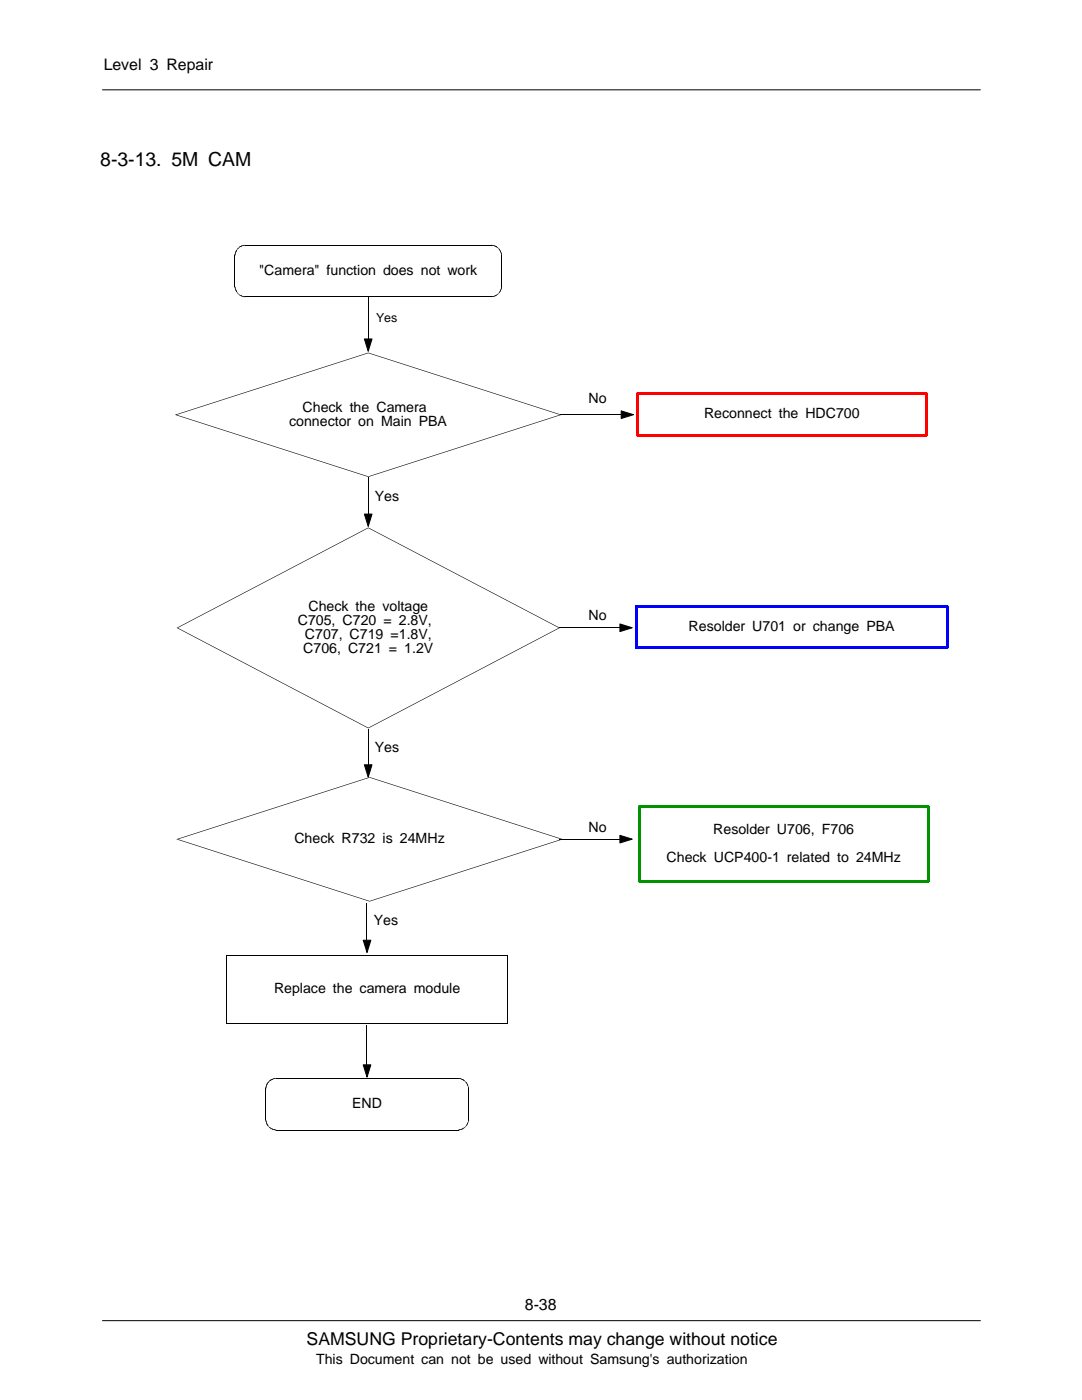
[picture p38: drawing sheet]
<svg xmlns="http://www.w3.org/2000/svg" width="216mm" height="279mm" viewBox="0 0 216 279" stroke-linecap="round" stroke-linejoin="round" font-family="sans-serif">
<defs><g id="words">
<text font-size="3.9" x="20" y="33.1">8-3-13. 5M CAM</text>
<text font-size="3.5" x="61.2" y="268.5">SAMSUNG Proprietary-Contents may change without notice</text>
<g font-size="3.2">
<text x="20.7" y="14">Level 3 Repair</text>
<text x="104.7" y="261.5">8-38</text>
</g>
<g font-size="2.8">
<text x="51.7" y="54.9">&quot;Camera&quot; function does not work</text>
<text x="60.4" y="82.1">Check the Camera</text>
<text x="117.4" y="80.4">No</text>
<text x="140.5" y="83.5">Reconnect the HDC700</text>
<text x="57.7" y="85">connector on Main PBA</text>
<text x="74.8" y="100.1">Yes</text>
<text x="59.4" y="124.7">C705, C720 = 2.8V,</text>
<text x="61.6" y="121.9">Check the voltage</text>
<text x="117.4" y="123.7">No</text>
<text x="137.4" y="125.9">Resolder U701 or change PBA</text>
<text x="60.5" y="130.3">C706, C721 = 1.2V</text>
<text x="60.8" y="127.5">C707, C719 =1.8V,</text>
<text x="74.8" y="150.1">Yes</text>
<text x="117.4" y="166.1">No</text>
<text x="142.3" y="166.3">Resolder U706, F706</text>
<text x="58.7" y="168.3">Check R732 is 24MHz</text>
<text x="133" y="172">Check UCP400-1 related to 24MHz</text>
<text x="74.6" y="184.6">Yes</text>
<text x="54.7" y="198.3">Replace the camera module</text>
<text x="70.3" y="221.1">END</text>
<text x="63.1" y="272.1">This Document can not be used without Samsung's authorization</text>
</g>
<text font-size="2.5" x="75.1" y="64.3">Yes</text>
</g></defs>
<path d="M20.4 263.6h175.2" fill="none" stroke="#000" stroke-width=".2"/>
<path d="M20.8 265.5h174.8v9h-174.8z" fill="#fff"/>
<path d="M20.4 17.9h175.2M73.5 59.2v8.4M72.7 67.6h1.5l-.7 2.5z" fill="none" stroke="#000" stroke-width=".2"/>
<g fill="#000">
<path d="M72.7 67.6h1.5l-.7 2.5zM73.5 70.4v.1zM35.1 82.7l38.4-12.3v.1l-38.4 12.3zM35.1 82.7l38.4 12.4v.1l-38.4-12.4zM73.5 95.1l38.3-12.4 .1 .1-38.4 12.4zM73.5 95.1v.1zM73.5 70.4l38.4 12.3-.1 .1-38.3-12.3z"/>
<path d="M34.9 82.8h.4z" fill-rule="evenodd"/>
<path d="M111.7 82.8h.4z" fill-rule="evenodd"/>
</g>
<g fill="#f00">
<path d="M184.7 78.5h.4v-.2h-.2v.4h-.2z" fill-rule="evenodd"/>
<path d="M184.7 86.7h.2v.4h.2v-.2h-.4z" fill-rule="evenodd"/>
<path d="M127.2 86.7h.2v.2h-.4v.2h.2z" fill-rule="evenodd"/>
<path d="M127 78.3v.2h.4v.2h-.2v-.4z" fill-rule="evenodd"/>
</g>
<path d="M127.2 78.5h57.7M127.2 78.5v8.4h57.7v-8.4" fill="none" stroke="#f00" stroke-width=".4"/>
<path d="M73.5 95.2v7.4M111.8 82.8h12.2M124 82l2.4 .8-2.4 .7zM72.7 102.6h1.5l-.7 2.5z" fill="none" stroke="#000" stroke-width=".2"/>
<g fill="#000">
<path d="M124 82l2.4 .8-2.4 .7zM72.7 102.6h1.5l-.7 2.5zM35.4 125.2l38.1-19.9v.1l-38.1 19.9zM35.4 125.3l38.1 19.9v.2l-38.1-20zM73.5 105.3l38.1 19.9v.1l-38.1-19.9zM73.5 145.2l38.1-19.9v.1l-38.1 20z"/>
<path d="M73.5 105.3v.1z" fill-rule="evenodd"/>
<path d="M35.2 125.3h.3z" fill-rule="evenodd"/>
<path d="M111.5 125.3h.2z" fill-rule="evenodd"/>
<path d="M73.5 145.2v.2z" fill-rule="evenodd"/>
</g>
<g fill="#00f">
<path d="M188.8 120.9h.4v-.1h-.2v.4h-.2z" fill-rule="evenodd"/>
<path d="M188.8 129.1h.2v.4h.2v-.2h-.4z" fill-rule="evenodd"/>
<path d="M126.9 129.1h.2v.2h-.4v.2h.2z" fill-rule="evenodd"/>
<path d="M126.7 120.8v.1h.4v.3h-.2v-.4z" fill-rule="evenodd"/>
</g>
<path d="M126.9 129.3h62.1M126.9 129.3v-8.3l62.1-.1v8.4" fill="none" stroke="#00f" stroke-width=".4"/>
<path d="M111.6 125.3h12.1M123.7 124.5l2.5 .8-2.5 .7zM72.7 152.6h1.5l-.7 2.5zM73.5 145.6v7" fill="none" stroke="#000" stroke-width=".2"/>
<path d="M123.7 124.5l2.5 .8-2.5 .7zM72.7 152.6h1.5l-.7 2.5z" fill="#000"/>
<g fill="#009300">
<path d="M185 160.9h.4v-.2h-.2v.4h-.2z" fill-rule="evenodd"/>
<path d="M185 175.7h.2v.4h.2v-.2h-.4z" fill-rule="evenodd"/>
<path d="M127.6 175.7h.2v.2h-.4v.2h.2z" fill-rule="evenodd"/>
<path d="M127.4 160.7v.2h.4v.2h-.2v-.4z" fill-rule="evenodd"/>
</g>
<path d="M127.6 160.9h57.6v15h-57.6z" fill="none" stroke="#009300" stroke-width=".4"/>
<g fill="#000">
<path d="M46.8 57.3l.1-.1zM46.8 50.9h.1zM46.8 50.8l.1 .1zM46.8 57.4l.1-.1zM46.8 50.8h.1zM46.8 57.3h.1zM46.9 50.7v.1zM46.9 57.4h.1zM46.9 50.7h.1zM46.8 57.4h.2zM46.9 50.6l.1 .1zM46.9 57.6l.1-.1z"/>
<path d="M46.9 50.6h.1zM46.9 57.4l.1 .1zM46.9 50.5l.1 .1zM46.9 57.7l.1-.1zM46.9 50.5h.1zM46.9 57.6h.1zM46.9 50.4l.1 .1zM46.9 57.8l.2-.1zM46.9 50.4h.2zM46.9 57.7h.2zM47 50.3l.1 .1zM47 57.9l.1-.1z"/>
<path d="M47 50.3h.1zM46.9 57.8h.2zM47 50.2l.1 .1zM47 58l.1-.1zM47 50.2h.1zM47 57.9h.1zM47.1 50.1v.1zM47.1 58h.1zM47.1 50.1l.1 .1zM47 58h.2zM47.1 50l.1 .2zM47.1 58.1h.1z"/>
<path d="M47.1 50l.1 .1zM47.1 58l.1 .1zM47.2 49.9v.2zM47.2 58.2h.1zM47.2 49.9l.1 .1zM47.1 58.1l.2 .1zM47.2 49.8v.2zM47.2 58.3h.1zM47.2 49.8l.1 .1zM47.2 58.2l.1 .1zM47.3 49.8v.1zM47.3 58.4h.1z"/>
<path d="M47.3 49.8h.1zM47.2 58.3l.2 .1zM47.3 49.7v.1zM47.3 49.7h.1zM47.3 58.5l.1-.1zM47.3 49.7h.2zM47.4 58.5h.1zM47.4 58.4v.2zM47.4 49.6h.2zM47.4 58.5l.2 .1zM47.5 58.6h.1zM47.5 49.5h.1z"/>
<path d="M47.6 49.4v.1zM47.6 49.4l.1 .1zM47.7 58.7l-.1 .1zM47.6 58.6v.2zM47.6 49.4h.2zM47.7 49.3l.1 .1zM47.6 58.8h.2zM47.7 49.3h.2zM47.8 58.8v.1zM47.8 49.3h.1zM47.9 58.8v.1zM47.9 49.2v.1z"/>
<path d="M47.8 58.8l.1 .1zM47.9 49.2l.1 .1zM48 58.9v.1zM48 49.1v.2zM47.9 58.9l.1 .1zM48 49.1l.1 .1zM48.1 58.9v.2zM48.1 49.1v.1zM48 58.9l.1 .2zM48.1 49.1l.1 .1zM48.2 59v.1zM48.2 49.1v.1z"/>
<path d="M48.1 58.9l.1 .2zM48.2 49.1h.1zM48.3 59l-.1 .1zM48.2 49l.1 .1zM48.2 49l.2 .1zM48.3 49l.1 .1zM48.3 59v.2zM48.4 59.1l-.1 .1zM48.4 49l.1 .1zM48.5 59.1v.1zM48.5 49v.1zM48.4 59.1l.1 .1z"/>
<path d="M48.5 49h.1zM48.6 59.1v.1zM48.6 48.9v.1zM48.5 59.1l.1 .1zM48.6 48.9l.1 .1zM48.7 59.1v.1zM48.7 48.9v.1zM48.6 59.1l.1 .1zM48.7 48.9l.1 .1zM48.8 59.2l-.1 .1zM48.7 59.1v.2zM48.7 48.9l.2 .1z"/>
<path d="M48.9 59.2v.1zM48.9 48.9v.1zM48.8 59.2l.1 .1zM98.1 48.9v.1zM98.1 59.2v.1zM98.1 48.9l.1 .1zM98.2 48.9v.1zM98.2 59.2v.1zM98.2 48.9l.1 .1zM98.1 59.2l.1 .1zM98.3 48.9v.1zM98.3 59.1v.1z"/>
<path d="M98.3 48.9l.1 .1zM98.2 59.2h.1zM98.4 48.9v.1zM98.4 59.1v.1zM98.4 48.9l.1 .2zM98.3 59.1l.1 .1zM98.5 49v.1zM98.5 59.1v.1zM98.5 49l.1 .1zM98.4 59.1l.1 .1zM98.6 49v.1zM98.5 59.1l.1 .1z"/>
<path d="M98.6 59.1v.1zM98.6 49l.1 .1zM98.7 49v.1zM98.7 59v.1zM98.7 49l.1 .2zM98.6 59.1h.1zM98.8 49.1v.1zM98.8 59v.1zM98.7 59l.1 .1zM98.9 49.1l-.1 .1zM98.8 58.9l.1 .2zM98.9 49.1l.1 .2z"/>
<path d="M98.8 59l.1 .1zM99 49.1v.2zM99 58.9v.1zM98.8 58.9l.2 .1zM99.1 49.2l-.1 .1zM99 58.8l.1 .1zM99.1 49.2v.1zM98.9 58.9h.2zM99.2 49.3h-.1zM99.1 58.8l.1 .1zM99.2 49.3v.1zM99 58.8l.2 .1z"/>
<path d="M99.3 49.3l-.1 .1zM99.2 58.8h.1zM99.3 49.3v.2zM99.1 58.8h.2zM99.3 49.4v.1zM99.3 58.7v.1zM99.4 49.4l-.1 .1zM99.3 58.6l.1 .1zM99.4 49.4v.2zM99.3 58.7h.1zM99.5 49.5l-.1 .1zM99.5 49.5v.2z"/>
<path d="M99.3 58.6l.2 .1zM99.4 58.6l.1 .1zM99.5 58.5h.1zM99.5 49.7h.1zM99.5 58.5v.1zM99.5 58.4l.1 .1zM99.5 49.7l.2 .1zM99.6 49.8h.1zM99.6 58.3l.1 .1zM99.6 49.8h.2zM99.6 58.3v.2zM99.7 49.9l.1-.1z"/>
<path d="M99.7 58.3h.1zM99.7 49.9h.1zM99.7 58.3v.1zM99.7 50l.1-.1zM99.7 58.2h.1zM99.7 50h.2zM99.7 58.2l.1 .1zM99.8 50.1l.1-.1zM99.8 58.1h.1zM99.8 50.1h.1zM99.8 58.1v.1zM99.8 50.2l.1-.1z"/>
<path d="M99.8 58h.1zM99.8 50.2h.1zM99.8 58l.1 .1zM99.8 57.9l.1 .1zM99.8 50.2l.2 .1zM99.9 50.3h.1zM99.9 57.8l.1 .1zM99.9 50.3l.1 .1zM99.9 57.8v.2zM99.9 50.4h.1zM99.9 57.7l.1 .1zM99.9 50.4l.2 .1z"/>
<path d="M99.9 57.7l.1 .2zM99.9 50.5h.2zM99.9 57.6l.2 .1zM99.9 50.5l.2 .1zM99.9 57.6l.1 .1zM100 50.6h.1zM100 57.5l.1 .1zM100 50.6l.1 .1zM100 57.5l.1 .2zM100 50.7h.1zM100 57.4h.1zM100 50.7l.1 .1z"/>
<path d="M100 57.4l.1 .2zM100 50.8h.1zM100 57.3l.1 .1zM100 50.8l.1 .1zM100 50.9h.1zM100 57.2l.1 .1zM100 57.2l.1 .2zM73.7 155.1l.1 .1zM35.4 167.4l38.3-12.3 .1 .1-38.4 12.3zM35.4 167.4l38.4 12.4-.1 .1-38.3-12.3zM73.7 179.8l38.4-12.4v.2l-38.3 12.3zM73.7 179.8l.1 .1z"/>
<path d="M73.8 155.1l38.3 12.3v.1l-38.4-12.3zM123.7 166.7l2.5 .8-2.5 .7zM72.5 187.6h1.5l-.8 2.5zM53 217.2h.1zM53 217.1l.1 .1zM53 217.1h.1zM53 217l.1 .1zM53 217h.1zM53 216.9l.1 .1zM53 216.9h.1zM53.1 216.8v.1zM53.1 216.8h.1z"/>
<path d="M53.1 216.7l.1 .1zM53.1 216.7h.1zM53.1 216.6l.1 .1zM53.1 216.6h.1zM53.2 216.5v.1zM53.2 216.5h.1zM53.2 216.4l.1 .1zM53.3 216.3v.2zM53.3 216.3h.1zM53.3 216.2l.1 .1zM53.4 216.1v.2zM53.4 216.1v.1z"/>
<path d="M53.4 216v.2zM53.4 216l.1 .1zM53.5 216v.1zM53.5 216h.1zM53.6 215.9v.1zM53.6 215.9h.1zM53.6 215.8h.2zM53.7 215.7l.1 .1zM53.8 215.7v.1zM53.8 215.7h.1zM53.9 215.6v.1zM53.9 215.6h.1z"/>
<path d="M54 215.5v.1zM54 215.5l.1 .1zM54 215.5h.2zM54.1 215.4l.1 .1zM54.1 215.4l.2 .1zM54.2 215.4l.1 .1zM54.2 215.4l.2 .1zM54.3 215.3l.1 .2zM54.3 215.3l.1 .1zM54.4 215.3v.1zM54.4 215.3l.1 .1zM54.5 215.3v.1z"/>
<path d="M54.5 215.3h.1zM54.6 215.2v.1zM54.6 215.2l.1 .1zM54.7 215.2v.1zM54.7 215.2l.1 .1zM54.8 215.2v.1zM54.8 215.2l.1 .1zM54.9 215.2v.1zM54.9 215.2l.1 .1zM55 215.2v.1zM72.5 212.5h1.5l-.8 2.5zM91.5 215.2v.1z"/>
<path d="M91.5 215.2l.1 .1zM91.6 215.2v.1zM91.6 215.2l.1 .1zM91.7 215.2v.1zM91.7 215.2l.1 .1zM91.8 215.2v.1zM91.8 215.2l.1 .1zM91.9 215.2v.1zM91.9 215.2l.1 .2zM92 215.3v.1zM92 215.3l.1 .1zM92.1 215.3v.1z"/>
<path d="M92.1 215.3l.1 .2zM92.2 215.3v.2zM92.2 215.3l.1 .2zM92.3 215.4v.1zM92.3 215.4l.1 .1zM92.4 215.4v.1zM92.4 215.4v.2zM92.5 215.5l-.1 .1zM92.5 215.5v.1zM92.6 215.5l-.1 .1zM92.6 215.5v.2zM92.6 215.6v.1z"/>
<path d="M92.6 215.6l.1 .2zM92.7 215.7v.1zM92.8 215.7l-.1 .1zM92.8 215.7v.2zM92.9 215.8l-.1 .1zM92.9 215.8v.1zM92.9 215.9l.1 .1zM92.9 216h.1zM92.9 216h.2zM93 216.1l.1-.1zM93 216.1h.2zM93 216.2l.2-.1z"/>
<path d="M93 216.2h.2zM93.1 216.3l.1-.1zM93.1 216.3h.2zM93.2 216.3h.1zM93.2 216.3l.1 .1zM93.2 216.5l.1-.1zM93.2 216.5h.1zM93.2 216.5l.2 .1zM93.3 216.6h.1zM93.3 216.6l.1 .1zM93.3 216.7h.1zM93.3 216.7l.2 .1z"/>
<path d="M93.3 216.8h.2zM93.3 216.8l.2 .1zM93.4 216.9h.1zM93.4 216.9l.1 .1zM93.4 217h.1zM93.4 217l.1 .1zM93.4 217.1h.1zM93.4 217.1l.2 .1zM93.5 217.2h.1zM53 223.5h.1zM53 223.6h.1zM53 223.5l.1 .1z"/>
<path d="M53 223.7h.1zM53 223.6l.1 .1zM53 223.8h.1zM53 223.7l.1 .1zM53.1 223.9h.1zM53 223.8l.2 .1zM53.1 224h.1zM53.1 223.9l.1 .1zM53.1 224.2l.1-.1zM53.1 224l.1 .1zM53.2 224.2h.1zM53.1 224.2h.2z"/>
<path d="M53.2 224.3h.1zM53.2 224.2l.1 .1zM53.3 224.4h.1zM53.2 224.3l.2 .1zM53.3 224.5h.1zM53.3 224.4l.1 .1zM53.4 224.6v-.1zM53.4 224.7l.1-.1zM53.4 224.6h.1zM53.4 224.7h.2zM53.5 224.8l.1-.1zM53.5 224.8h.1z"/>
<path d="M53.6 224.8l.1 .1zM53.6 224.9h.1zM53.6 224.9h.2zM53.8 225v.1zM53.8 224.9v.2zM53.9 225v.1zM53.8 225l.1 .1zM54 225.1v.1zM53.9 225l.1 .2zM54.1 225.1l-.1 .1zM54.2 225.2l-.1 .1zM54.1 225.1v.2z"/>
<path d="M54.3 225.2l-.1 .1zM54.2 225.2v.1zM54.4 225.3l-.1 .1zM54.3 225.2v.2zM54.4 225.3v.1zM54.4 225.3l.1 .2zM54.5 225.4v.1zM54.6 225.4v.1zM54.5 225.4l.1 .1zM54.7 225.4v.1zM54.6 225.4l.1 .1zM54.8 225.4v.1z"/>
<path d="M54.7 225.4l.1 .1zM54.9 225.4v.2zM54.8 225.4l.1 .2zM55 225.5v.1zM54.9 225.4l.1 .2zM91.5 225.5v.1zM91.6 225.4v.2zM91.5 225.5l.1 .1zM91.7 225.4v.1zM91.6 225.4l.1 .1zM91.8 225.4v.1zM91.7 225.4l.1 .1z"/>
<path d="M91.9 225.4v.1zM91.8 225.4l.1 .1zM91.9 225.4l.1 .1zM92 225.4v.1zM92.1 225.3v.1zM92 225.4h.1zM92.2 225.3v.1zM92.1 225.3l.1 .1zM92.3 225.2v.1zM92.2 225.3h.1zM92.4 225.2v.1zM92.3 225.2l.1 .1z"/>
<path d="M92.4 225.1l.1 .1zM92.3 225.2h.2zM92.5 225.1l.1 .1zM92.4 225.1l.2 .1zM92.6 225v.1zM92.5 225.1h.1zM92.7 225v.1zM92.6 225l.1 .1zM92.7 224.9l.1 .1zM92.7 225h.1zM92.7 224.9h.2zM92.8 224.9h.1z"/>
<path d="M92.9 224.8h.1zM92.9 224.8v.1zM92.9 224.7l.1 .1zM93 224.6l.1 .1zM93 224.6v.2zM93 224.6h.2zM93.1 224.5v.2zM93.1 224.5h.1zM93.1 224.5l.1 .1zM93.2 224.4h.1zM93.2 224.4v.1zM93.2 224.3h.1z"/>
<path d="M93.2 224.3l.1 .1zM93.2 224.2h.1zM93.2 224.2l.1 .1zM93.3 224.1l.1 .1zM93.3 224.1v.1zM93.3 224h.1zM93.3 224l.1 .2zM93.3 223.9l.2 .1zM93.3 223.9l.1 .1zM93.4 223.8l.1 .1zM93.4 223.8l.1 .2zM93.4 223.7h.1z"/>
<path d="M93.4 223.7l.1 .1zM93.4 223.6h.1zM93.4 223.6l.1 .1zM93.5 223.5h.1zM93.5 223.5v.1z"/>
<path d="M35.2 167.5h.3z" fill-rule="evenodd"/>
<path d="M112 167.5h.3z" fill-rule="evenodd"/>
<path d="M45.2 190.6l.1 .1z" fill-rule="evenodd"/>
<path d="M101.2 190.6h.1z" fill-rule="evenodd"/>
<path d="M45.2 204.3v.1z" fill-rule="evenodd"/>
<path d="M101.2 204.3l.1 .1z" fill-rule="evenodd"/>
</g>
<g fill="none" stroke="#000" stroke-width=".2">
<path d="M46.9 50.9v6.4M48.9 59.2h49.2M48.9 48.9h49.2M100.1 50.9v6.4M111.6 167.5h12.1M123.7 166.7l2.5 .8-2.5 .7zM45.2 190.6h56.1v13.8h-56.1M45.2 190.6v13.8M72.5 187.6h1.5l-.8 2.5zM73.2 180.3v7.3M53 217.2v6.3M55 215.2h36.5"/>
<path d="M72.5 212.5h1.5l-.8 2.5zM73.2 204.6v7.9M93.5 217.2v6.3M55 225.5h36.5"/>
</g>
<g fill="#000">
<path d="M46.9 50.9v.1zM47.2 58.2v.1zM47.2 49.9v.1zM47.9 58.9v.1zM47.9 49.2v.1zM48.9 59.2v.1zM98.1 48.9v.1zM99.1 49.2v.1zM99.1 58.9v.1zM99.8 49.9v.1zM99.8 58.2v.1zM100.1 57.2v.1z"/>
<path d="M53 217.1v.2zM53.3 216.2v.1zM54.1 215.5v.1zM91.5 215.2v.1zM92.5 215.5v.1zM93.2 216.2v.1zM53.3 224.5v.1zM54.1 225.1v.2zM55 225.5v.1zM92.5 225.1v.2zM93.2 224.5v.1zM93.5 223.5v.1z"/>
</g>
<use href="#words"/>
</svg>
